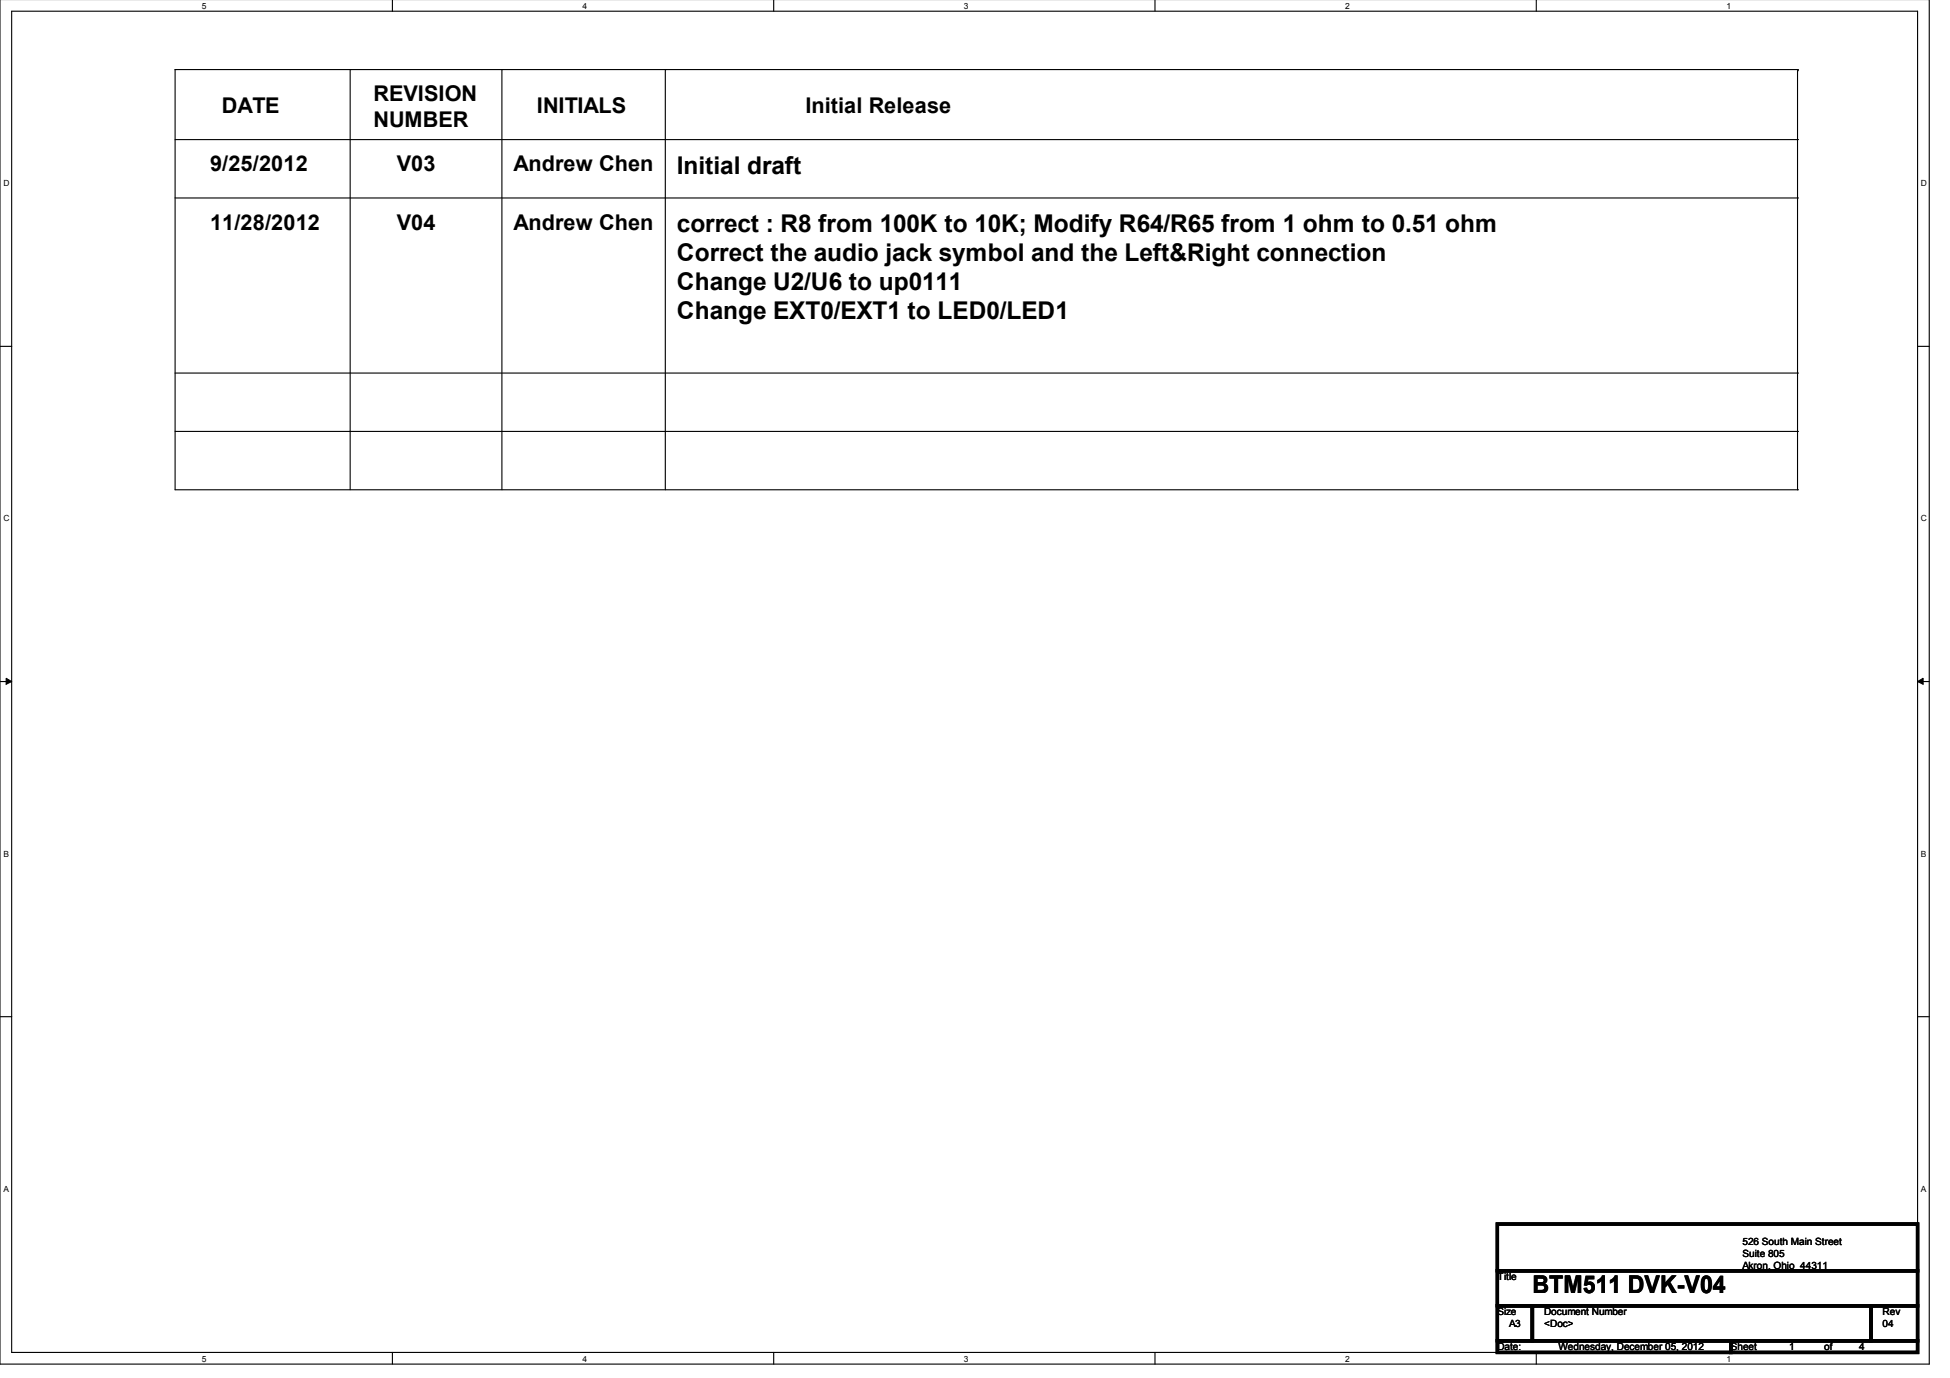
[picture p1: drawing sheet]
<svg xmlns="http://www.w3.org/2000/svg" width="297mm" height="210mm" viewBox="0 0 297 210" stroke-linecap="round" stroke-linejoin="round" font-family="sans-serif">
<defs><g id="words">
<g font-size="3.7">
<text x="103.1" y="26.4">Initial draft</text>
<text x="103.1" y="35.3">correct : R8 from 100K to 10K; Modify R64/R65 from 1 ohm to 0.51 ohm</text>
<text x="103.1" y="39.7">Correct the audio jack symbol and the Left&amp;Right connection</text>
<text x="103.1" y="44.1">Change U2/U6 to up0111</text>
<text x="103.1" y="48.5">Change EXT0/EXT1 to LED0/LED1</text>
<text x="233.4" y="196.9">BTM511 DVK-V04</text>
</g>
<g font-size="3.3">
<text x="33.8" y="17.2">DATE</text>
<text x="56.9" y="15.4">REVISION</text>
<text x="81.8" y="17.2">INITIALS</text>
<text x="122.7" y="17.2">Initial Release</text>
<text x="56.9" y="19.3">NUMBER</text>
<text x="32" y="26.1">9/25/2012</text>
<text x="60.5" y="26.1">V03</text>
<text x="78.2" y="26.1">Andrew Chen</text>
<text x="32" y="35">11/28/2012</text>
<text x="60.5" y="35">V04</text>
<text x="78.2" y="35">Andrew Chen</text>
</g>
<g font-size="1.5">
<text x="265.4" y="189.7">526 South Main Street</text>
<text x="265.4" y="191.4">Suite 805</text>
<text x="228.1" y="195">Title</text>
<text x="265.4" y="193.2">Akron, Ohio 44311</text>
<text x="228.1" y="200.3">Size</text>
<text x="229.9" y="202.1">A3</text>
<text x="235.2" y="200.3">Document Number</text>
<text x="235.2" y="202.1">&lt;Doc&gt;</text>
<text x="286.8" y="200.3">Rev</text>
<text x="286.8" y="202.1">04</text>
<text x="228.1" y="205.7">Date:</text>
<text x="237.4" y="205.7">Wednesday, December 05, 2012</text>
<text x="263.7" y="205.7">Sheet</text>
<text x="272.5" y="205.7">1</text>
<text x="277.9" y="205.7">of</text>
<text x="283.2" y="205.7">4</text>
</g>
<g font-size="1.3">
<text x="30.7" y="1.4">5</text>
<text x="88.7" y="1.4">4</text>
<text x="146.8" y="1.4">3</text>
<text x="204.9" y="1.4">2</text>
<text x="263" y="1.4">1</text>
<text x=".5" y="28.4">D</text>
<text x="292.6" y="28.4">D</text>
<text x=".5" y="79.4">C</text>
<text x="292.6" y="79.4">C</text>
<text x=".5" y="130.5">B</text>
<text x="292.6" y="130.5">B</text>
<text x=".5" y="181.5">A</text>
<text x="292.6" y="181.5">A</text>
<text x="30.7" y="207.4">5</text>
<text x="88.7" y="207.4">4</text>
<text x="146.8" y="207.4">3</text>
<text x="204.9" y="207.4">2</text>
<text x="263" y="207.4">1</text>
</g>
</g></defs>
<path d="M0 -.1v207.9h293.9v-207.9M1.8 1.7h290.3v204.3h-290.3z" fill="none" stroke="#000" stroke-width=".17"/>
<g fill="#fff">
<path d="M30.7 .2h.6v1.3h-.6z"/>
<path d="M30.7 206.3h.6v1.3h-.6z"/>
</g>
<path d="M59.8 -.1v1.8M59.8 206v1.8" fill="none" stroke="#000" stroke-width=".17"/>
<g fill="#fff">
<path d="M88.7 .2h.6v1.3h-.6z"/>
<path d="M88.7 206.3h.6v1.3h-.6z"/>
</g>
<path d="M117.9 -.1v1.8M117.9 206v1.8" fill="none" stroke="#000" stroke-width=".17"/>
<g fill="#fff">
<path d="M146.8 .2h.6v1.3h-.6z"/>
<path d="M146.8 206.3h.6v1.3h-.6z"/>
</g>
<path d="M175.9 -.1v1.8M175.9 206v1.8" fill="none" stroke="#000" stroke-width=".17"/>
<g fill="#fff">
<path d="M204.9 .2h.6v1.3h-.6z"/>
<path d="M204.9 206.3h.6v1.3h-.6z"/>
</g>
<path d="M234 -.1v1.8M234 206v1.8" fill="none" stroke="#000" stroke-width=".17"/>
<g fill="#fff">
<path d="M263 .2h.6v1.3h-.6z"/>
<path d="M263 206.3h.6v1.3h-.6z"/>
<path d="M.5 27.2h.9v1.3h-.9z"/>
<path d="M292.6 27.2h.9v1.3h-.9z"/>
<path d="M.5 78.2h.9v1.4h-.9z"/>
<path d="M292.6 78.2h.9v1.4h-.9z"/>
</g>
<path d="M0 52.8h1.8M292.1 52.8h1.8" fill="none" stroke="#000" stroke-width=".17"/>
<g fill="#fff">
<path d="M.5 129.3h.8v1.4h-.8z"/>
<path d="M292.6 129.3h.8v1.4h-.8z"/>
</g>
<path d="M0 103.8h1.8M292.1 103.8h1.8" fill="none" stroke="#000" stroke-width=".17"/>
<path d="M.9 103.3l.9 .5-.9 .4zM292.1 103.8l.8-.5v.9z" fill="#000" stroke="#000" stroke-width=".15"/>
<g fill="#fff">
<path d="M.5 180.4h.7v1.3h-.7z"/>
<path d="M292.6 180.4h.7v1.3h-.7z"/>
</g>
<g fill="none" stroke="#000" stroke-width=".17">
<path d="M26.7 10.6h.1M26.7 10.6v64h247.1M26.7 10.6h247.1M53.3 10.6h.1M53.3 10.6v64M76.5 10.6h.1M76.5 10.6v64M101.3 10.6h.1M101.3 10.6v64M273.8 10.8h.1M273.8 10.6h.1M273.8 10.8v63.8"/>
<path d="M26.7 21.3h247.1M26.7 30.2h247.1M273.8 21.3h.1M273.8 30.2h.1M26.7 56.8h247.1M273.8 56.8h.1M26.7 65.7h247.1M273.8 74.6h.1M273.8 65.7h.1M0 154.9h1.8M292.1 154.9h1.8"/>
</g>
<path d="M228.1 186.5h64v7.1h-64zM228.1 193.6h64v5.3h-64zM228.1 198.9h5.3v5.3h-5.3zM233.4 198.9h51.6v5.3h-51.6zM285 198.9h7.1v5.3h-7.1zM228.1 204.2h35.6v1.8h-35.6zM263.7 204.2h28.4v1.8h-28.4z" fill="none" stroke="#000" stroke-width=".51"/>
<use href="#words"/>
</svg>
